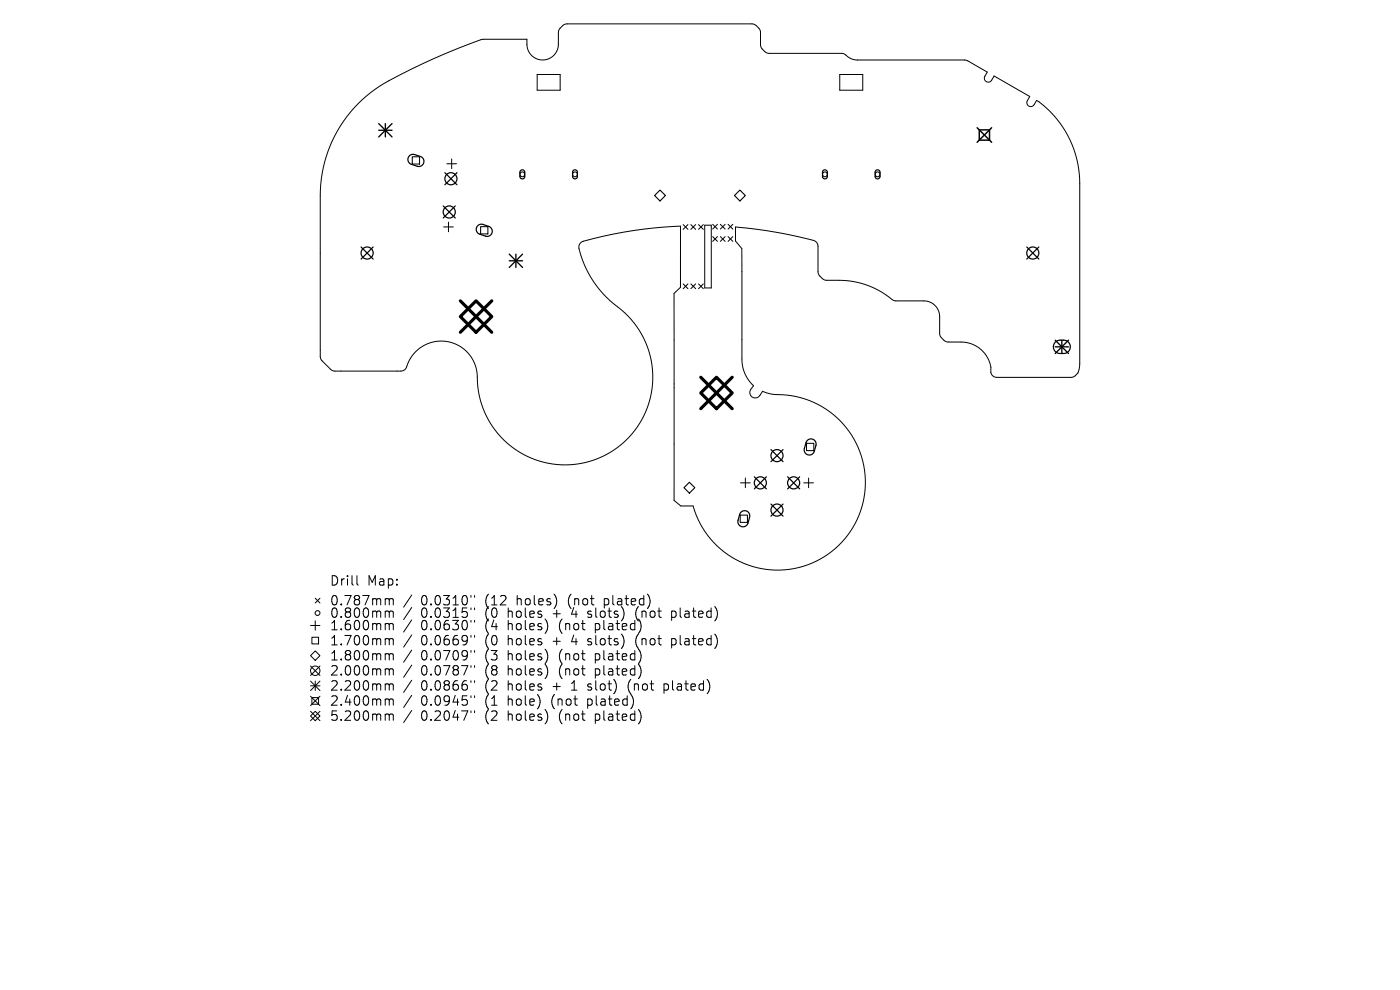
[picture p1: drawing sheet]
<svg xmlns="http://www.w3.org/2000/svg" width="297mm" height="210mm" viewBox="0 0 297 210" stroke-linecap="round" stroke-linejoin="round" font-family="sans-serif">
<defs><g id="words">
<g font-size="2.8">
<text x="69.9" y="124.5">Drill</text>
<text x="77.9" y="124.5">Map:</text>
<text x="69.9" y="128.7">0.787mm</text>
<text x="69.9" y="131.3">0.800mm</text>
<text x="89.3" y="128.7">0.0310&quot;</text>
<text x="89.3" y="131.3">0.0315&quot;</text>
<text x="103" y="128.7">(12</text>
<text x="103" y="131.3">(0</text>
<text x="108" y="131.3">holes</text>
<text x="109.9" y="128.7">holes)</text>
<text x="117.7" y="131.3">+</text>
<text x="121" y="128.7">(not</text>
<text x="121.9" y="131.3">4</text>
<text x="125.6" y="131.3">slots)</text>
<text x="128.8" y="128.7">plated)</text>
<text x="135.9" y="131.3">(not</text>
<text x="143.7" y="131.3">plated)</text>
<text x="69.9" y="134">1.600mm</text>
<text x="69.9" y="137.2">1.700mm</text>
<text x="89.3" y="134">0.0630&quot;</text>
<text x="89.3" y="137.2">0.0669&quot;</text>
<text x="103" y="134">(4</text>
<text x="103" y="137.2">(0</text>
<text x="108" y="134">holes)</text>
<text x="108" y="137.2">holes</text>
<text x="117.7" y="137.2">+</text>
<text x="119.1" y="134">(not</text>
<text x="121.9" y="137.2">4</text>
<text x="125.6" y="137.2">slots)</text>
<text x="126.9" y="134">plated)</text>
<text x="135.9" y="137.2">(not</text>
<text x="143.7" y="137.2">plated)</text>
<text x="69.9" y="140.4">1.800mm</text>
<text x="69.9" y="143.6">2.000mm</text>
<text x="89.3" y="140.4">0.0709&quot;</text>
<text x="89.3" y="143.6">0.0787&quot;</text>
<text x="103" y="140.4">(3</text>
<text x="103" y="143.6">(8</text>
<text x="108" y="140.4">holes)</text>
<text x="108" y="143.6">holes)</text>
<text x="119.1" y="140.4">(not</text>
<text x="119.1" y="143.6">(not</text>
<text x="126.9" y="140.4">plated)</text>
<text x="126.9" y="143.6">plated)</text>
<text x="69.9" y="146.8">2.200mm</text>
<text x="69.9" y="150">2.400mm</text>
<text x="89.3" y="146.8">0.0866&quot;</text>
<text x="89.3" y="150">0.0945&quot;</text>
<text x="103" y="146.8">(2</text>
<text x="103" y="150">(1</text>
<text x="108" y="146.8">holes</text>
<text x="108" y="150">hole)</text>
<text x="117.4" y="150">(not</text>
<text x="117.7" y="146.8">+</text>
<text x="121.9" y="146.8">1</text>
<text x="125.3" y="150">plated)</text>
<text x="125.6" y="146.8">slot)</text>
<text x="134.2" y="146.8">(not</text>
<text x="142.1" y="146.8">plated)</text>
<text x="69.9" y="153.2">5.200mm</text>
<text x="89.3" y="153.2">0.2047&quot;</text>
<text x="103" y="153.2">(2</text>
<text x="108" y="153.2">holes)</text>
<text x="119.1" y="153.2">(not</text>
<text x="126.9" y="153.2">plated)</text>
</g>
</g></defs>
<g fill="none" stroke="#000" stroke-width=".21">
<path d="M114 15.8h4.8v3.3h-4.8zM178.1 15.8h4.9v3.3h-4.9zM75.9 22a30.4 30.4 0 0 1 9-6.1 124.9 124.9 0 0 1 17.6-7.6h9.3v1.1a3.3 3.3 0 0 0 3.3 3.3 3.3 3.3 0 0 0 3.4-3.3v-2.8a2.32 2.32 0 0 1 1.8-1.5h39.5a2.32 2.32 0 0 1 1.5 1.8l.1 2.8a2.31 2.31 0 0 0 1.8 1.6h15.4l.7 .2a3.6 3.6 0 0 0 2.6 1.2l23 .1 4.5 2.5-.5 .9a.83 .83 0 0 0 .3 1.1 .83 .83 0 0 0 1.2-.3l.5-.9 7.6 4.4-.6 1a.83 .83 0 0 0 .4 1 .83 .83 0 0 0 1.1-.3l.5-.9 .5 .3a21.7 21.7 0 0 1 8.7 17.3l-.1 38.8a2.18 2.18 0 0 1-1.8 2.4h-15.7l-.8-.3-.5-.8a6.2 6.2 0 0 0-6.3-6.4l-3-.1a2.32 2.32 0 0 1-1.6-1.8v-3.7a3.3 3.3 0 0 0-3.3-3.2h-5.9l-.8-.2a17.5 17.5 0 0 0-11.3-4.1l-2.9-.1a2.32 2.32 0 0 1-1.6-1.8v-5.5l-.5-.9a81.9 81.9 0 0 0-17-3.1v3l1.4 1.6v23.4a7.6 7.6 0 0 0 2.5 5.7 1.95 1.95 0 0 0-.8 1.5 1.16 1.16 0 0 0 .8 1.1 1.16 1.16 0 0 0 1.3-.5l.6-.9 1.3 .5 1.2 .2a18.6 18.6 0 0 1 19.2 16.5 18.6 18.6 0 0 1-14.9 20.4 18.6 18.6 0 0 1-21.6-13.3h-2.6l-1.4-1.1v-44l1.4-1.3v-12.9a84.7 84.7 0 0 0-21 3.4l-.6 .8a21.3 21.3 0 0 0 9 13.5 18.6 18.6 0 0 1-4.5 31.4 18.6 18.6 0 0 1-26.1-18 7.7 7.7 0 0 0-7.1-6.7 7.7 7.7 0 0 0-7.9 5.6l-.6 .6-.5 .1h-14.3l-.7-.4-2.1-2.2v-35.8a27.7 27.7 0 0 1 7.9-18.3zM94.8 34.7h2M95.8 33.7v2.1M94.1 48.1h2.1M95.1 47.1v2.1M144.9 47.6l1 1.1M145.9 47.6l-1 1.1M146.6 47.6l1 1.1M147.6 47.6l-1 1.1M148.2 47.6l1 1.1"/>
<path d="M149.2 47.6l-1 1.1M149.5 47.8h1.4v13.3h-1.4zM151.2 47.6l1 1M151.2 50.2l1 1M152.2 47.6l-1 1M152.2 50.2l-1 1M152.8 47.6l1 1M152.8 50.2l1 1M153.8 47.6l-1 1M153.8 50.2l-1 1M154.5 47.6l1 1M154.5 50.2l1 1"/>
<path d="M155.5 47.6l-1 1M155.5 50.2l-1 1M144.9 60.2l1 1M145.9 60.2l-1 1M146.6 60.2l1 1M147.6 60.2l-1 1M148.2 60.2l1 1M149.2 60.2l-1 1M157.1 102.4h2.1M158.1 101.4v2.1M170.5 102.4h2.1M171.5 101.4v2.1"/>
<path d="M65.9 139.1l1-1 1 1-1 1zM65.9 132.7h2M66.2 135.2h1.4v1.4h-1.4zM66.9 126.9l1 1M66.9 131.7v2M67.9 126.9l-1 1M75.7 122.1v1.7l.3 .3M82 127h.3l.3 .3M82 129.6h.3l.3 .3M82 132.3h.3l.3 .3M82 135.5h.3l.3 .3M82 138.7h.3l.3 .3"/>
<path d="M82.6 127.3l.3-.3 .4 .1 .1 1.2M82.6 127.3v1M82.6 129.9v1.1M82.6 132.6v1M82.6 135.8v1M82.6 139v1M82.6 129.9l.3-.3 .4 .1 .1 1.3M82.6 132.6l.3-.3 .4 .1 .1 1.2M82.6 135.8l.3-.3 .4 .1 .1 1.2M82.6 139l.3-.3 .4 .1 .1 1.2M87.3 126.2l-1.7 2.6M87.3 128.9l-1.7 2.5"/>
<path d="M87.3 131.5l-1.7 2.6M87.3 134.7l-1.7 2.6M87.3 137.9l-1.7 2.6M99.9 126.3v.4M99.9 129v.3M99.9 131.6v.4M99.9 134.8v.4M99.9 138v.4M100.7 126.3v.4M100.7 129v.3M100.7 131.6v.4M100.7 134.8v.4"/>
<path d="M100.7 138v.4M124.7 130.9l.2 .1M124.7 136.7l.2 .1M124.8 135.6v.4M134.9 130l.2 1.1M135 135.4l-.1 .8 .3 1M142.5 129.6v2M142.5 135.5v2M142.5 130.9l.6 .1M142.5 136.7l.6 .1M143.1 129.6l-.6 .1M143.1 135.5l-.6 .1"/>
<path d="M65.9 151.9l1-1 1 1-1 1zM65.9 141.3l2 2M65.9 144.5l2 2M65.9 145.5h2M65.9 147.7l2 2M65.9 150.9l2 2M66.2 148h1.4v1.4h-1.4zM66.9 144.5v2M67.9 141.3l-2 2M67.9 144.5l-2 2M67.9 147.7l-2 2M67.9 150.9l-2 2"/>
<path d="M82 141.9h.3l.3 .3M82 145.1h.3l.3 .3M82 148.3h.3l.3 .3M82 151.5h.3l.3 .3M82.6 142.2v1M82.6 145.4v1M82.6 148.6v1M82.6 151.8v1M82.6 142.2l.3-.3 .4 .1 .1 1.2M82.6 145.4l.3-.3 .4 .1 .1 1.2M82.6 148.6l.3-.3 .4 .1 .1 1.2M82.6 151.8l.3-.3 .4 .1 .1 1.2"/>
<path d="M87.3 141.1l-1.7 2.6M87.3 144.3l-1.7 2.6M87.3 147.5l-1.7 2.6M87.3 150.7l-1.7 2.6M99.9 141.2v.4M99.9 144.4v.4M99.9 147.6v.4M99.9 150.8v.4M100.7 141.2v.4M100.7 144.4v.4M100.7 147.6v.4M100.7 150.8v.4"/>
<path d="M124.7 146.3l.2 .1M124.8 145.2v.4M133.3 145l-.1 .8 .3 1M140.9 145.1v2M140.9 146.3l.5 .1M141.4 145.1l-.5 .1"/>
<circle cx="110.8" cy="37" r=".51"/>
<circle cx="122" cy="37" r=".51"/>
<circle cx="175" cy="37" r=".51"/>
<circle cx="186.2" cy="37" r=".51"/>
<circle cx="67.4" cy="130" r=".51"/>
<circle cx="66.9" cy="142.3" r="1"/>
</g>
<g fill="none" stroke="#000" stroke-width=".26">
<path d="M86.8 33.1l.9-.4 1.5 .5a1.09 1.09 0 0 1 .7 1.4 1.09 1.09 0 0 1-1.4 .7l-1.2-.4a1.09 1.09 0 0 1-.5-1.8zM94.4 36.6l2.5 2.6M96.9 36.6l-2.5 2.6M110.4 36.2l.5-.2 .4 .4v1.2l-.4 .3h-.3l-.3-.3v-1.1zM121.6 36.2l.5-.2 .4 .4v1.2l-.4 .3h-.4l-.2-.3v-1.1zM174.6 36.2l.5-.2 .4 .4v1.2l-.4 .3h-.4l-.2-.3v-1.1zM185.8 36.2l.5-.2 .4 .4v1.2l-.4 .3h-.4l-.2-.3v-1.1zM76.6 52.4l2.6 2.6M79.2 52.4l-2.6 2.6M94 43.7l2.6 2.5M96.6 43.7l-2.6 2.5M101.3 47.9l.9-.3 1.5 .4a1.09 1.09 0 0 1 .7 1.4 1.09 1.09 0 0 1-1.4 .7l-1.2-.4a1.09 1.09 0 0 1-.5-1.8z"/>
<path d="M217.8 52.4l2.6 2.6M220.4 52.4l-2.6 2.6M223.9 72.6l.6-.4h1.2a1.41 1.41 0 0 1 1.4 1.4 1.41 1.41 0 0 1-1.4 1.4h-.8a1.41 1.41 0 0 1-1.3-.9 1.41 1.41 0 0 1 .3-1.5zM163.6 95.4l2.5 2.5M166.1 95.4l-2.5 2.5M171.3 93.4a1.09 1.09 0 0 1 1.3-.1 1.09 1.09 0 0 1 .5 1.2l-.4 1.2a1.09 1.09 0 0 1-1.3 .8 1.09 1.09 0 0 1-.8-1.4zM157.2 108.6a1.09 1.09 0 0 1 1.3-.1 1.09 1.09 0 0 1 .5 1.2l-.3 1.3a1.09 1.09 0 0 1-1.4 .7 1.09 1.09 0 0 1-.7-1.3zM160 101.1l2.6 2.6M162.6 101.1l-2.6 2.6M163.6 106.9l2.5 2.6M166.1 106.9l-2.5 2.6M167.1 101.1l2.5 2.6"/>
<path d="M169.6 101.1l-2.5 2.6"/>
<circle cx="95.7" cy="37.9" r="1.28"/>
<circle cx="77.9" cy="53.7" r="1.28"/>
<circle cx="95.3" cy="45" r="1.28"/>
<circle cx="219.1" cy="53.7" r="1.28"/>
<circle cx="164.8" cy="96.7" r="1.28"/>
<circle cx="161.3" cy="102.4" r="1.28"/>
<circle cx="164.8" cy="108.2" r="1.28"/>
<circle cx="168.4" cy="102.4" r="1.28"/>
</g>
<path d="M87.5 33.3h1.5v1.5h-1.5zM102 48.1h1.5v1.5h-1.5zM171.1 94h1.5v1.6h-1.5zM157 109.3h1.6v1.5h-1.6z" fill="none" stroke="#000" stroke-width=".22"/>
<path d="M138.9 41.5l1.1-1.2 1.2 1.2-1.2 1.1zM155.8 41.5l1.2-1.2 1.1 1.2-1.1 1.1zM145.1 103.5l1.2-1.2 1.1 1.2-1.1 1.1z" fill="none" stroke="#000" stroke-width=".23"/>
<path d="M80.3 26.2l2.9 2.8M80.3 27.6h2.9M81.8 26.2v2.8M83.2 26.2l-2.9 2.8M108 53.9l2.9 2.8M108 55.3h2.9M109.4 53.9v2.8M110.9 53.9l-2.9 2.8M223.9 72.2l2.8 2.8M223.9 73.6h2.8M225.3 72.2v2.8M226.7 72.2l-2.8 2.8" fill="none" stroke="#000" stroke-width=".28"/>
<path d="M207.3 27.1l3.1 3.1M207.7 27.6h2.2v2.1h-2.2zM210.4 27.1l-3.1 3.1" fill="none" stroke="#000" stroke-width=".31"/>
<path d="M97.7 63.8l6.6 6.7M101 63.8l3.3 3.4-3.3 3.3-3.3-3.3zM104.3 63.8l-6.6 6.7M148.7 83.4l3.3-3.4 3.3 3.4-3.3 3.3zM148.7 80l6.6 6.7M155.3 80l-6.6 6.7" fill="none" stroke="#000" stroke-width=".67"/>
<use href="#words"/>
</svg>
